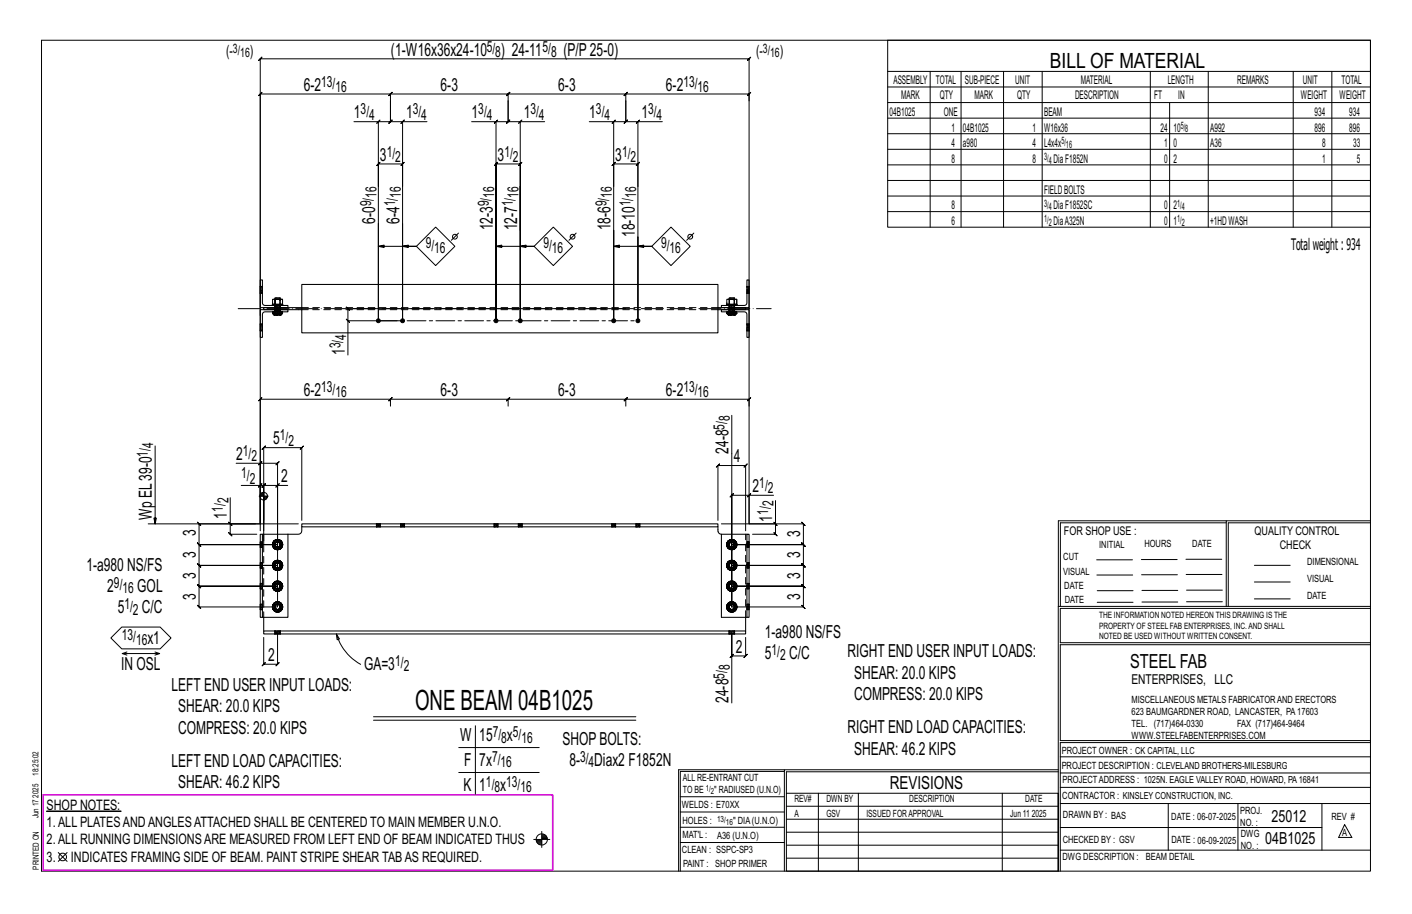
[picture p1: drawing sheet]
<svg xmlns="http://www.w3.org/2000/svg" width="432mm" height="279mm" viewBox="0 0 432 279" stroke-linecap="round" stroke-linejoin="round" font-family="sans-serif">
<defs><g id="words">
<text font-size="8.6" x="126.9" y="217.1">ONE BEAM 04B1025</text>
<text font-size="6.4" x="321.1" y="20.7">BILL OF MATERIAL</text>
<text font-size="5.9" x="345.6" y="204.1">STEEL FAB</text>
<g font-size="5.5">
<text x="119.5" y="17">(1-W16x36x24-10</text>
<text x="153.2" y="17">) 24-11</text>
<text x="172.3" y="17">(P/P25-0)</text>
<text x="92.9" y="27.7">6-2</text>
<text x="134.7" y="27.7">6-3</text>
<text x="170.7" y="27.7">6-3</text>
<text x="203.6" y="27.7">6-2</text>
<text x="108.2" y="36.2">1</text>
<text x="124.2" y="36.2">1</text>
<text x="144.2" y="36.2">1</text>
<text x="160.2" y="36.2">1</text>
<text x="180.2" y="36.2">1</text>
<text x="196.1" y="36.2">1</text>
<text x="116.2" y="49.1">3</text>
<text x="152.2" y="49.1">3</text>
<text x="188.2" y="49.1">3</text>
<text x="114.7" y="68.4" transform="rotate(-90 114.7 68.4)">6-0</text>
<text x="122.1" y="68.4" transform="rotate(-90 122.1 68.4)">6-4</text>
<text x="150.7" y="70.4" transform="rotate(-90 150.7 70.4)">12-3</text>
<text x="158.1" y="70.4" transform="rotate(-90 158.1 70.4)">12-7</text>
<text x="186.7" y="70.4" transform="rotate(-90 186.7 70.4)">18-6</text>
<text x="194.1" y="72.5" transform="rotate(-90 194.1 72.5)">18-10</text>
<text x="105.4" y="108.5" transform="rotate(-90 105.4 108.5)">1</text>
<text x="92.9" y="121">6-2</text>
<text x="134.7" y="121">6-3</text>
<text x="170.7" y="121">6-3</text>
<text x="203.6" y="121">6-2</text>
<text x="83.5" y="135.9">5</text>
<text x="72.2" y="140.6">2</text>
<text x="222.8" y="138.7" transform="rotate(-90 222.8 138.7)">24-8</text>
<text x="224.4" y="141.3">4</text>
<text x="85.9" y="147.4">2</text>
<text x="230.2" y="150.4">2</text>
<text x="46.4" y="159.1" transform="rotate(-90 46.4 159.1)">Wp EL39-0</text>
<text x="69.4" y="158.6" transform="rotate(-90 69.4 158.6)">1</text>
<text x="236.2" y="159.4" transform="rotate(-90 236.2 159.4)">1</text>
<text x="59.9" y="164" transform="rotate(-90 59.9 164)">3</text>
<text x="244.7" y="164.2" transform="rotate(-90 244.7 164.2)">3</text>
<text x="59.9" y="170.7" transform="rotate(-90 59.9 170.7)">3</text>
<text x="244.7" y="170.7" transform="rotate(-90 244.7 170.7)">3</text>
<text x="26.4" y="174.4">1-a980 NS/FS</text>
<text x="59.9" y="177" transform="rotate(-90 59.9 177)">3</text>
<text x="244.7" y="177" transform="rotate(-90 244.7 177)">3</text>
<text x="32.8" y="180.9">2</text>
<text x="42" y="180.9">GOL</text>
<text x="59.9" y="183.4" transform="rotate(-90 59.9 183.4)">3</text>
<text x="244.7" y="183.4" transform="rotate(-90 244.7 183.4)">3</text>
<text x="36" y="187.4">5</text>
<text x="43.4" y="187.4">C/C</text>
<text x="45.1" y="196.8">x1</text>
<text x="233.9" y="194.9">1-a980 NS/FS</text>
<text x="82" y="202.1">2</text>
<text x="225" y="199.5">2</text>
<text x="233.9" y="201.4">5</text>
<text x="241.3" y="201.4">C/C</text>
<text x="259.2" y="200.9">RIGHT END USER INPUT LOADS:</text>
<text x="37.1" y="204.8">IN OSL</text>
<text x="111.3" y="204.7">GA=3</text>
<text x="261.2" y="207.5">SHEAR: 20.0 KIPS</text>
<text x="52.4" y="211.3">LEFT END USER INPUT LOADS:</text>
<text x="222.8" y="214.9" transform="rotate(-90 222.8 214.9)">24-8</text>
<text x="261.2" y="214">COMPRESS: 20.0 KIPS</text>
<text x="54.5" y="217.8">SHEAR: 20.0 KIPS</text>
<text x="54.5" y="224.3">COMPRESS: 20.0 KIPS</text>
<text x="140.7" y="226.6">W</text>
<text x="146.6" y="226.6">15</text>
<text x="155" y="226.6">x</text>
<text x="172.1" y="227.6">SHOPBOLTS:</text>
<text x="259.2" y="224.1">RIGHT END LOAD CAPACITIES:</text>
<text x="261.2" y="230.6">SHEAR: 46.2 KIPS</text>
<text x="52.4" y="234.5">LEFT END LOAD CAPACITIES:</text>
<text x="141.9" y="234.2">F</text>
<text x="146.6" y="234.2">7x</text>
<text x="174.1" y="234.1">8-</text>
<text x="181.7" y="234.1">Diax2 F1852N</text>
<text x="54.5" y="241">SHEAR: 46.2 KIPS</text>
<text x="141.7" y="241.8">K</text>
<text x="146.6" y="241.8">1</text>
<text x="153" y="241.8">x</text>
<text x="272.2" y="241.1">REVISIONS</text>
</g>
<g font-size="5.1">
<text x="388.9" y="251.3">25012</text>
<text x="386.9" y="258.1">04B1025</text>
</g>
<text font-size="4.9" x="394.8" y="76.4">Totalweight : 934</text>
<g font-size="4.7">
<text x="69.2" y="17.1">(-</text>
<text x="76.4" y="17.1">)</text>
<text x="148.8" y="15.7">5/</text>
<text x="151.5" y="17.4">8</text>
<text x="165.9" y="15.7">5/</text>
<text x="168.5" y="17.4">8</text>
<text x="231.2" y="17.1">(-</text>
<text x="238.5" y="17.1">)</text>
<text x="98.2" y="26.5">13/</text>
<text x="102.6" y="28.2">16</text>
<text x="209" y="26.5">13/</text>
<text x="213.3" y="28.2">16</text>
<text x="110.3" y="35">3/</text>
<text x="126.2" y="35">3/</text>
<text x="146.3" y="35">3/</text>
<text x="162.2" y="35">3/</text>
<text x="182.3" y="35">3/</text>
<text x="198.2" y="35">3/</text>
<text x="112.9" y="36.6">4</text>
<text x="128.8" y="36.6">4</text>
<text x="148.9" y="36.6">4</text>
<text x="164.8" y="36.6">4</text>
<text x="184.9" y="36.6">4</text>
<text x="200.8" y="36.6">4</text>
<text x="118.3" y="47.9">1/</text>
<text x="154.2" y="47.9">1/</text>
<text x="190.2" y="47.9">1/</text>
<text x="120.9" y="49.5">2</text>
<text x="156.9" y="49.5">2</text>
<text x="192.8" y="49.5">2</text>
<text x="113.5" y="63" transform="rotate(-90 113.5 63)">9/</text>
<text x="115.1" y="60.4" transform="rotate(-90 115.1 60.4)">16</text>
<text x="120.9" y="63" transform="rotate(-90 120.9 63)">1/</text>
<text x="122.5" y="60.4" transform="rotate(-90 122.5 60.4)">16</text>
<text x="149.5" y="63" transform="rotate(-90 149.5 63)">9/</text>
<text x="151.1" y="60.4" transform="rotate(-90 151.1 60.4)">16</text>
<text x="156.9" y="63" transform="rotate(-90 156.9 63)">1/</text>
<text x="158.5" y="60.4" transform="rotate(-90 158.5 60.4)">16</text>
<text x="185.4" y="63" transform="rotate(-90 185.4 63)">9/</text>
<text x="187.1" y="60.4" transform="rotate(-90 187.1 60.4)">16</text>
<text x="192.8" y="63" transform="rotate(-90 192.8 63)">1/</text>
<text x="194.5" y="60.4" transform="rotate(-90 194.5 60.4)">16</text>
<text x="130.2" y="75.8">9/</text>
<text x="132.8" y="77.5">16</text>
<text x="166.2" y="75.8">9/</text>
<text x="168.8" y="77.5">16</text>
<text x="202.1" y="75.8">9/</text>
<text x="204.8" y="77.5">16</text>
<text x="104.2" y="106.5" transform="rotate(-90 104.2 106.5)">3/</text>
<text x="105.8" y="103.9" transform="rotate(-90 105.8 103.9)">4</text>
<text x="98.2" y="119.8">13/</text>
<text x="209" y="119.8">13/</text>
<text x="102.6" y="121.5">16</text>
<text x="213.3" y="121.5">16</text>
<text x="221.5" y="131.3" transform="rotate(-90 221.5 131.3)">5/</text>
<text x="223.2" y="128.7" transform="rotate(-90 223.2 128.7)">8</text>
<text x="46.9" y="137" transform="rotate(-90 46.9 137)">4</text>
<text x="85.6" y="134.6">1/</text>
<text x="88.2" y="136.3">2</text>
<text x="45.2" y="139.6" transform="rotate(-90 45.2 139.6)">1/</text>
<text x="74.3" y="139.4">1/</text>
<text x="76.9" y="141">2</text>
<text x="73.8" y="146.2">1/</text>
<text x="76.4" y="147.8">2</text>
<text x="232.2" y="149.2">1/</text>
<text x="69.8" y="153.9" transform="rotate(-90 69.8 153.9)">2</text>
<text x="234.8" y="150.8">2</text>
<text x="236.6" y="154.8" transform="rotate(-90 236.6 154.8)">2</text>
<text x="68.2" y="156.5" transform="rotate(-90 68.2 156.5)">1/</text>
<text x="234.9" y="157.4" transform="rotate(-90 234.9 157.4)">1/</text>
<text x="34.9" y="179.7">9/</text>
<text x="37.5" y="181.3">16</text>
<text x="38" y="186.2">1/</text>
<text x="40.7" y="187.9">2</text>
<text x="37.2" y="195.6">13/</text>
<text x="41.6" y="197.2">16</text>
<text x="120.9" y="203.4">1/</text>
<text x="235.9" y="200.2">1/</text>
<text x="238.6" y="201.8">2</text>
<text x="123.5" y="205.1">2</text>
<text x="221.5" y="207.5" transform="rotate(-90 221.5 207.5)">5/</text>
<text x="223.2" y="204.9" transform="rotate(-90 223.2 204.9)">8</text>
<text x="150.7" y="225.3">7/</text>
<text x="153.3" y="227">8</text>
<text x="156.9" y="225.3">5/</text>
<text x="159.5" y="227">16</text>
<text x="150.5" y="233">7/</text>
<text x="177.4" y="232.9">3/</text>
<text x="153.1" y="234.6">16</text>
<text x="180" y="234.5">4</text>
<text x="148.6" y="240.6">1/</text>
<text x="151.2" y="242.2">8</text>
<text x="154.8" y="240.6">13/</text>
<text x="159.2" y="242.2">16</text>
</g>
<g font-size="4.4">
<text x="14.3" y="247.7">SHOP NOTES:</text>
<text x="14.3" y="252.9">1.ALL PLATESANDANGLESATTACHED SHALL BE CENTERED TO MAIN MEMBER U.N.O.</text>
<text x="14.3" y="263.4">3.</text>
<text x="14.3" y="258.1">2.ALL RUNNING DIMENSIONSARE MEASURED FROM LEFT END OF BEAM INDICATED THUS</text>
<text x="21.7" y="263.4">INDICATES FRAMING SIDE OF BEAM. PAINT STRIPE SHEAR TABAS REQUIRED.</text>
</g>
<text font-size="4.2" x="346" y="209.1">ENTERPRISES, LLC</text>
<g font-size="4">
<text x="71.2" y="16.1">3/</text>
<text x="73.5" y="17.5">16</text>
<text x="233.3" y="16.1">3/</text>
<text x="235.5" y="17.5">16</text>
</g>
<g font-size="3.7">
<text x="273.2" y="25.6">ASSEMBLY</text>
<text x="286.2" y="25.6">TOTAL</text>
<text x="295.1" y="25.6">SUB-PIECE</text>
<text x="310.4" y="25.6">UNIT</text>
<text x="330.5" y="25.6">MATERIAL</text>
<text x="357.1" y="25.6">LENGTH</text>
<text x="378.3" y="25.6">REMARKS</text>
<text x="398.4" y="25.6">UNIT</text>
<text x="410.2" y="25.6">TOTAL</text>
<text x="272.1" y="35.5">04B1025</text>
<text x="275.6" y="30.4">MARK</text>
<text x="287.4" y="30.4">QTY</text>
<text x="288.6" y="35.5">ONE</text>
<text x="298" y="30.4">MARK</text>
<text x="311" y="30.4">QTY</text>
<text x="319.3" y="35.5">BEAM</text>
<text x="328.7" y="30.4">DESCRIPTION</text>
<text x="353" y="30.4">FT</text>
<text x="360.3" y="30.4">IN</text>
<text x="397.8" y="30.4">WEIGHT</text>
<text x="402" y="35.5">934</text>
<text x="409.6" y="30.4">WEIGHT</text>
<text x="412.6" y="35.5">934</text>
<text x="290.9" y="40.2">1</text>
<text x="294.5" y="40.2">04B1025</text>
<text x="315.8" y="40.2">1</text>
<text x="319.3" y="40.2">W16x36</text>
<text x="354.9" y="40.2">24</text>
<text x="358.9" y="40.2">10</text>
<text x="370.1" y="40.2">A992</text>
<text x="402" y="40.2">896</text>
<text x="412.6" y="40.2">896</text>
<text x="290.9" y="45">4</text>
<text x="294.5" y="45">a980</text>
<text x="315.8" y="45">4</text>
<text x="319.3" y="45">L4x4x</text>
<text x="356" y="45">1</text>
<text x="358.9" y="45">0</text>
<text x="370.1" y="45">A36</text>
<text x="404.3" y="45">8</text>
<text x="413.8" y="45">33</text>
<text x="290.9" y="49.7">8</text>
<text x="315.8" y="49.7">8</text>
<text x="322.2" y="49.7">DiaF1852N</text>
<text x="356" y="49.7">0</text>
<text x="358.9" y="49.7">2</text>
<text x="404.3" y="49.7">1</text>
<text x="415" y="49.7">5</text>
<text x="319.3" y="59.3">FIELDBOLTS</text>
<text x="290.9" y="64">8</text>
<text x="322.2" y="64">DiaF1852SC</text>
<text x="356" y="64">0</text>
<text x="358.9" y="64">2</text>
<text x="290.9" y="68.8">6</text>
<text x="322.2" y="68.8">DiaA325N</text>
<text x="356" y="68.8">0</text>
<text x="358.9" y="68.8">1</text>
<text x="370.1" y="68.8">+1HDWASH</text>
<text x="325.3" y="163.4">FOR SHOP USE :</text>
<text x="383.7" y="163.4">QUALITY CONTROL</text>
<text x="391.4" y="167.8">CHECK</text>
</g>
<g font-size="3.1">
<text x="361.1" y="39.4">5/</text>
<text x="362.5" y="40.5">8</text>
<text x="324.6" y="44.1">5/</text>
<text x="326" y="45.3">16</text>
<text x="319.3" y="48.9">3/</text>
<text x="320.7" y="50">4</text>
<text x="319.3" y="63.2">3/</text>
<text x="320.7" y="64.3">4</text>
<text x="360" y="63.2">1/</text>
<text x="361.4" y="64.3">4</text>
<text x="319.3" y="68">1/</text>
<text x="320.7" y="69.1">2</text>
<text x="360" y="68">1/</text>
<text x="361.4" y="69.1">2</text>
<text x="336.2" y="167.4">INITIAL</text>
<text x="350" y="167.1">HOURS</text>
<text x="364.6" y="167.2">DATE</text>
<text x="325.2" y="171.3">CUT</text>
<text x="399.8" y="172.8">DIMENSIONAL</text>
<text x="325.1" y="175.8">VISUAL</text>
<text x="399.8" y="177.9">VISUAL</text>
<text x="325.5" y="180">DATE</text>
<text x="325.7" y="184.4">DATE</text>
<text x="399.8" y="183.1">DATE</text>
<text x="346" y="215">MISCELLANEOUS METALS FABRICATORAND ERECTORS</text>
<text x="346" y="218.6">623 BAUMGARDNER ROAD, LANCASTER, PA17603</text>
<text x="346" y="225.8">WWW.STEELFABENTERPRISES.COM</text>
<text x="346" y="222.2">TEL. (717)464-0330</text>
<text x="378.3" y="222.2">FAX (717)464-9464</text>
<text x="324.7" y="230.5">PROJECT OWNER : CK CAPITAL, LLC</text>
<text x="208.8" y="238.8">ALL RE-ENTRANT CUT</text>
<text x="324.7" y="235.1">PROJECT DESCRIPTION : CLEVELAND BROTHERS-MILESBURG</text>
<text x="324.9" y="239.5">PROJECTADDRESS : 1025N. EAGLE VALLEY ROAD, HOWARD, PA16841</text>
<text x="208.8" y="242.5">TO BE</text>
<text x="218.4" y="242.5">&quot; RADIUSED (U.N.O)</text>
<text x="242.9" y="245.3">REV#</text>
<text x="252.7" y="245.3">DWN BY</text>
<text x="278.1" y="245.3">DESCRIPTION</text>
<text x="313.5" y="245.3">DATE</text>
<text x="324.9" y="244.2">CONTRACTOR : KINSLEY CONSTRUCTION, INC.</text>
<text x="208.5" y="247">WELDS : E70XX</text>
<text x="208.7" y="251.7">HOLES :</text>
<text x="224.2" y="251.8">&quot; DIA(U.N.O)</text>
<text x="242.9" y="249.9">A</text>
<text x="252.7" y="249.9">GSV</text>
<text x="264.9" y="249.9">ISSUED FORAPPROVAL</text>
<text x="309" y="249.9">Jun 11</text>
<text x="315.5" y="249.9">2025</text>
<text x="325.1" y="250">DRAWN BY : BAS</text>
<text x="358.2" y="250.5">DATE : 06-07-2025</text>
<text x="379.3" y="248.9">PROJ.</text>
<text x="407.2" y="250.5">REV #</text>
<text x="208.7" y="256.3">MAT'L :</text>
<text x="219.3" y="256.4">A36 (U.N.O)</text>
<text x="325" y="257.6">CHECKED BY : GSV</text>
<text x="358.3" y="257.7">DATE : 06-09-2025</text>
<text x="379.3" y="252.5">NO. :</text>
<text x="379.5" y="255.9">DWG</text>
<text x="410.5" y="255.5">A</text>
<text x="208.6" y="260.7">CLEAN : SSPC-SP3</text>
<text x="324.9" y="262.9">DWG DESCRIPTION :</text>
<text x="350.4" y="263">BEAM DETAIL</text>
<text x="379.5" y="259.5">NO. :</text>
<text x="208.9" y="265">PAINT : SHOP PRIMER</text>
</g>
<g font-size="2.7">
<text x="336.1" y="189">THE INFORMATION NOTED HEREON THIS DRAWING IS THE</text>
<text x="336.1" y="195.4">NOTED BE USED WITHOUT WRITTEN CONSENT.</text>
<text x="336.1" y="192.2">PROPERTY OF STEEL FAB ENTERPRISES, INC.AND SHALL</text>
</g>
<g font-size="2.6">
<text x="215.9" y="241.8">1/</text>
<text x="217.4" y="242.7">2</text>
<text x="219.3" y="251.1">13/</text>
<text x="222" y="252.1">16</text>
</g>
<g font-size="2.5">
<text x="11.7" y="237.1" transform="rotate(-90 11.7 237.1)">18:25:02</text>
<text x="11.8" y="243.8" transform="rotate(-90 11.8 243.8)">2025</text>
<text x="11.8" y="250.1" transform="rotate(-90 11.8 250.1)">Jun 17</text>
<text x="11.9" y="265.8" transform="rotate(-90 11.9 265.8)">PRINTED ON</text>
</g>
</g></defs>
<g fill="#000" stroke="#000" stroke-width=".31">
<path d="M14.3 247.9h22.7v.2h-22.7z"/>
<circle cx="115.7" cy="98.1" r=".6"/>
<circle cx="123.1" cy="98.1" r=".6"/>
<circle cx="151.7" cy="98.1" r=".6"/>
<circle cx="159.1" cy="98.1" r=".6"/>
<circle cx="187.7" cy="98.1" r=".6"/>
<circle cx="195.1" cy="98.1" r=".6"/>
</g>
<g fill="none" stroke="#000" stroke-width=".31">
<path d="M12.7 12.3h406.4v254h-406.4zM271.5 12.3h147.6v57.2h-147.6zM108.2 37.2h7.5v19.7v-6.8l-.5 .5 1-1-.5 .5h7.4l-.5 .5 1-1-.5 .5v6.8v-19.7h7.5M115.7 37.2l-.5 .5 1-1zM119.4 30.9v6.3l.5-.5-1 1 .5-.5h-3.7M119.4 30.9v6.3l-.5 .5 1-1-.5 .5h3.7M119.4 30.9v-2.2l.5-.5-1 1 .5-.5h-39.8l.5-.5-1 1 .5-.5v67.8M119.4 28.7h36l-.5 .5 1-1-.5 .5v2.2M119.9 28.2l-1 1zM123.1 37.2l.5-.5-1 1zM144.2 37.2h7.5v60.9v-48l-.5 .5 1-1-.5 .5h7.4l-.5 .5 1-1-.5 .5v48v-60.9h7.5M152.2 36.7l-1 1z"/>
<path d="M155.4 30.9v6.3l.5-.5-1 1 .5-.5h-3.7M155.4 30.9v6.3l-.5 .5 1-1-.5 .5h3.7M155.4 28.7h36l-.5 .5 1-1-.5 .5v2.2M155.9 28.2l-1 1zM159.1 37.2l.5-.5-1 1zM180.2 37.2h7.5v19.7M187.7 37.2l-.5 .5 1-1zM191.4 30.9v6.3l.5-.5-1 1 .5-.5h-3.7M191.4 30.9v6.3l-.5 .5 1-1-.5 .5h3.7M191.4 28.7h37.7l-.5 .5 1-1-.5 .5v2.2M191.9 28.2l-1 1zM195.6 36.7l-1 1z"/>
<path d="M202.5 37.2h-7.4v19.7M271.5 21.8h147.6M271.5 26.6h147.6M271.5 31.4h147.6M271.5 36.1h147.6M284.5 21.8v47.7M293.9 21.8v47.7M306.9 21.8v47.7M318.7 21.8v47.7M351.8 21.8v47.7M357.7 31.4v38.1M369.5 21.8v47.7"/>
<path d="M395.5 21.8v47.7M407.3 21.8v47.7M115.7 56.9v41.2M123.1 56.9v41.2h-16.7v10.4M187.7 56.9v-6.8l-.5 .5 1-1-.5 .5h7.4l-.5 .5 1-1-.5 .5v6.8M187.7 56.9v41.2M195.1 56.9v41.2M271.5 40.9h147.6M271.5 45.6h147.6M271.5 50.4h147.6M271.5 55.2h147.6M271.5 59.9h147.6"/>
<path d="M115.7 68.4v29.7zM115.7 75.3l1.8 .4v-.8l-1.8 .4h11.6h-4.2l1.8-.4v.8l-1.8-.4M123.1 68.4v29.7zM127.3 75.3l5.9-5.9 5.9 5.9-5.9 5.9zM140.2 71.3l-2.2 2.2M151.7 70.4v-13.5v41.2M151.7 75.3l1.7 .4v-.8l-1.7 .4h11.6h-4.2l1.7-.4v.8l-1.7-.4M159.1 70.4v-13.5v41.2M163.3 75.3l5.9-5.9 5.9 5.9-5.9 5.9zM176.2 71.3l-2.2 2.2M187.7 75.3l1.7 .4v-.8l-1.7 .4h11.6h-4.2l1.7-.4v.8l-1.7-.4M199.3 75.3l5.9-5.9 5.9 5.9-5.9 5.9z"/>
<path d="M212.2 71.3l-2.2 2.2M271.5 64.7h147.6M83.3 93h3.2v.4h-3.2zM83.4 95.3l.1 .5zM83.4 93v-1.5h.7v1.5M83.5 95.3h.3v.5l.4 .5h-.3M83.8 95.3h.5v.5h-.8l.4 .5-.5-.5M84.2 96.3h.3l-.2-.5h1.7l-.4 .5M84.3 95.3h.6M84.9 96.3h.4l.2-1h.5v.5h.3l-.5 .5M85.5 95.3h-.6v1h-.4M85.6 91.5h.8v1.5"/>
<path d="M85.7 91.5v-.4h-1.6v.4h1.5v1.5M86 95.3h.3l.1 .5M86.3 95.3l.1 .5M86.4 95.8l-.5 .5h-.6M105.9 97.6l1 1zM191.4 94.4h-85l-.5-.5 1 1-.5-.5v3.7M222.2 93h3.2v.4h-3.2zM222.3 95.3l.1 .5zM222.3 93v-1.5h.7v1.5M222.4 95.3h.3v.5l.4 .5h-.3M222.7 95.3h.5v.5h-.8l.4 .5-.5-.5M223.1 96.3h.3l-.2-.5h1.7l-.4 .5"/>
<path d="M223.2 95.3h.6M223.8 96.3h.4l.2-1h.5v.5h.3l-.5 .5M224.4 95.3h-.6v1h-.4M224.5 91.5h.8v1.5M224.6 91.5v-.4h-1.6v.4h1.5v1.5M224.9 95.3h.3l.1 .5M225.2 95.3l.1 .5M225.3 95.8l-.5 .5h-.6M47.4 136.3v23.8l-.3-1.7h.7l-.4 1.7M118.9 122.5l1-1zM119.4 124.2v-2.2l.5-.5-1 1 .5-.5h-39.8l.5-.5-1 1 .5-.5v40.3M119.4 122h36l-.5 .5 1-1-.5 .5v2.2"/>
<path d="M155.4 122l.5-.5-1 1zM155.4 122h36l-.5 .5 1-1-.5 .5v2.2M190.9 122.5l1-1zM191.4 122h37.7l-.5 .5 1-1-.5 .5v2.2M223.8 127v58.5v-34.1l-.5 .5 1-1-.5 .5h5.3M69.9 159.6l1 1zM70.4 152.1v8h20.8M72.2 141.6h7.4v18.5v-11.7h-5.8M79.1 142.1l1-1zM79.1 148.9l1-1zM79.2 151.7h2.8M79.6 141.6h5.3l-.5 .5 1-1-.5 .5v43.9h-24l.5 .5-1-1 .5 .5v-6.3l.5 .5-1-1 .5 .5h24h-24l.5 .5-1-1 .5 .5v-6.4l.5 .5-1-1 .5 .5h24h-24l.5 .5-1-1 .5 .5v-6.3l.5 .5-1-1 1 1-1-1 .5 .5v-6.4l.5 .5-1-1 .5 .5h17.2"/>
<path d="M79.6 148.4h8.4M79.6 151.2v.5M79.8 150.9v.8M80 150.7v1M80.2 150.6v1.1M80.4 150.5v1.2M80.6 150.3v8.8M80.9 151.7v1.1M81.1 151.7v1.1M81.3 151.7v.9M81.5 151.7v.8M81.7 151.7v.5"/>
<path d="M84.4 148.9l1-1zM84.9 148.4v18.1h-24h24M92.3 159.1v-22.3l.5-.5-1 1 .5-.5h-11.7l.5-.5-1 1 .5-.5v25.5M219.6 159.1v-16.8l-.5 .5 1-1-.5 .5h8.4l-.5 .5 1-1-.5 .5v20M229.1 151.4l.5-.5-1 1zM236.6 151.4h-7.5v8.7h16.6l-.5-.5 1 1-.5-.5v6.4l-.5-.5 1 1-.5-.5h-21.9h21.9l-.5-.5 1 1-.5-.5v6.3l-.5-.5 1 1-.5-.5h-21.9h21.9l-.5-.5 1 1-.5-.5v6.4l-.5-.5 1 1-.5-.5h-21.9h21.9l-.5-.5 1 1-.5-.5v6.3l-.5-.5 1 1-.5-.5h-21.9M236.7 159.6l1 1zM237.2 153v7.1h-16.6M375 159.8h-50.7v25.6M375 159.2h-51.3l-.1 107.1M419.1 159.2h-44.1v26.2M419.1 159.8h-43.5v25.6"/>
<path d="M45.3 160.1h34.3v-142.1l-.5 .5 1-1-.5 .5h149.5l-.5 .5 1-1-.5 .5v142.1M70.4 160.1v3.2l-.5-.5 1 1-.5-.5h8.1M80.6 160.1v-11.7l-.5 .5 1-1-1 1 1-1-.5 .5v18.1M83.4 179.2h.5M83.4 172.8h.5M83.4 166.5h.5M83.5 178.6l.4 .2v.4M83.5 172.3l.4 .1v.4M83.5 165.9l.4 .2v.4M83.8 173.9l.5 .3M83.8 167.6l.5 .3M83.9 179.2v.4l-.4 .2"/>
<path d="M83.9 172.8v.4l-.4 .2M83.9 166.5v.4l-.4 .2M83.9 178.8l.3-.3-.4-.4a1.52 1.52 0 0 0 0 2.2l.4-.4-.3-.3M83.9 172.4l.3-.3-.4-.3a1.52 1.52 0 0 0 0 2.1l.4-.3-.3-.4M83.9 166.1l.3-.3-.4-.4a1.52 1.52 0 0 0 0 2.2l.4-.4-.3-.3M84.2 179.9l.3 .2-.2 .5 .6 .1M84.2 173.6l.3 .2-.2 .4 .6 .2M84.2 167.2l.3 .2-.2 .5 .6 .1M84.3 177.8l-.5 .3M84.3 171.4l-.5 .4M84.3 165.1l-.5 .3M84.5 173.8l.4 .1v.5l.6-.2"/>
<path d="M84.5 167.4l.4 .1v.5l.6-.1M84.9 177.7l-.6 .1 .2 .4-.3 .3M84.9 178.2h.4l.2-.4 .5 .3-.4 .4M84.9 171.3l-.6 .1 .2 .5-.3 .2M84.9 171.8l.4 .1 .2-.5 .5 .4-.4 .3M84.9 165l-.6 .1 .2 .4-.3 .3M84.9 165.5h.4l.2-.4 .5 .3-.4 .4M85.3 178.2l.3 .3 .3 .7h.5l-.1 .6M85.3 171.9l.3 .2 .3 .7h.5l-.1 .6M85.3 165.5l.3 .3 .3 .7h.5l-.1 .6M85.5 177.8l-.6-.1v.5h-.4M85.5 171.4l-.6-.1v.5l-.4 .1"/>
<path d="M85.5 165.1l-.6-.1v.5h-.4M85.6 179.9l.4 .4-.5 .3-.2-.5-.4 .1M85.6 173.6l.4 .3-.5 .3-.2-.4-.4 .1M85.6 167.2l.4 .4-.5 .3-.2-.5-.4 .1M85.8 179.6l.5 .2-.3 .5M85.8 173.2l.5 .2-.3 .5M85.8 166.9l.5 .2-.3 .5M85.9 179.2l-.3 .7-.3 .2M85.9 172.8l-.3 .8-.3 .2M85.9 166.5l-.3 .7-.3 .2M86 178.1l.3 .5-.5 .2M86 171.8l.3 .5-.5 .1"/>
<path d="M86 165.4l.3 .5-.5 .2M86.3 178.6l.1 .6M86.3 172.3l.1 .5M86.3 165.9l.1 .6M222.3 179.2h.5M222.3 172.8h.5M222.3 166.5h.5M222.4 165.9l.4 .2v.4M222.4 172.3l.4 .1v.4M222.4 178.6l.4 .2v.4M222.7 167.6l.5 .3M222.7 173.9l.5 .3"/>
<path d="M222.8 166.5v.4l-.4 .2M222.8 172.8v.4l-.4 .2M222.8 179.2v.4l-.4 .2M222.8 166.1l.3-.3-.4-.4a1.52 1.52 0 0 0 0 2.2l.4-.4-.3-.3M222.8 172.4l.3-.3-.4-.3a1.52 1.52 0 0 0 0 2.1l.4-.3-.3-.4M222.8 178.8l.3-.3-.4-.4a1.52 1.52 0 0 0 0 2.2l.4-.4-.3-.3M223.1 167.2l.3 .2-.2 .5 .6 .1M223.1 173.6l.3 .2-.2 .4 .6 .2M223.1 179.9l.3 .2-.2 .5 .6 .1M223.2 165.1l-.5 .3M223.2 171.4l-.5 .4M223.2 177.8l-.5 .3"/>
<path d="M223.4 167.4l.4 .1v.5l.6-.1M223.4 173.8l.4 .1v.5l.6-.2M223.8 165l-.6 .1 .2 .4-.3 .3M223.8 165.5h.4l.2-.4 .5 .3-.4 .4M223.8 171.3l-.6 .1 .2 .5-.3 .2M223.8 171.8l.4 .1 .2-.5 .5 .4-.4 .3M223.8 177.7l-.6 .1 .2 .4-.3 .3M223.8 178.2h.4l.2-.4 .5 .3-.4 .4M224.2 165.5l.3 .3 .3 .7h.5l-.1 .6M224.2 171.9l.3 .2 .3 .7h.5l-.1 .6M224.2 178.2l.3 .3 .3 .7h.5l-.1 .6M224.4 165.1l-.6-.1v.5h-.4"/>
<path d="M224.4 171.4l-.6-.1v.5l-.4 .1M224.4 177.8l-.6-.1v.5h-.4M224.5 167.2l.4 .4-.5 .3-.2-.5-.4 .1M224.5 173.6l.4 .3-.5 .3-.2-.4-.4 .1M224.5 179.9l.4 .4-.5 .3-.2-.5-.4 .1M224.7 166.9l.5 .2-.3 .5M224.7 173.2l.5 .2-.3 .5M224.7 179.6l.5 .2-.3 .5M224.8 166.5l-.3 .7-.3 .2M224.8 172.8l-.3 .8-.3 .2M224.8 179.2l-.3 .7-.3 .2M224.9 165.4l.3 .5-.5 .2"/>
<path d="M224.9 171.8l.3 .5-.5 .1M224.9 178.1l.3 .5-.5 .2M225.2 165.9l.1 .6M225.2 172.3l.1 .5M225.2 178.6l.1 .6M237.2 160.1v3.2l-.5-.5 1 1-.5-.5h-7.1M335.4 171.1h10.9M335.4 175.8h11M349 171h11M349.1 175.7h11M362.7 171h10.9M362.7 175.6h11"/>
<path d="M383.6 172.8h11M383.6 177.9h11M33.9 195l3.3-3.3h11.8l3.3 3.3-3.3 3.4h-11.8zM37.4 199.8h11.4l-1.4 .5M38.8 199.3l-1.4 .5 1.4 .5M47.4 199.3l1.4 .5M83.4 185.5h.5M83.5 185l.4 .1v.4M83.8 186.6l.5 .3M83.8 180.3l.5 .3M83.9 185.5v.4l-.4 .2M83.9 185.1l.3-.3-.4-.3a1.52 1.52 0 0 0 0 2.1l.4-.3-.3-.4"/>
<path d="M84.2 186.3l.3 .2-.2 .4 .6 .2M84.3 184.1l-.5 .4M84.5 186.5l.4 .1v.5l.6-.2M84.5 180.1l.4 .1v.5l.6-.1M84.9 184l-.6 .1 .2 .5-.3 .2M84.9 184.5l.4 .1 .2-.5 .5 .4-.4 .3M84.9 193.8v9.3l.5-.5-1 1 .5-.5h-4.3l.5-.5-1 1 .5-.5v-8.2M85.3 184.6l.3 .2 .3 .7h.5l-.1 .6M85.5 184.1l-.6-.1v.5l-.4 .1M85.6 186.3l.4 .3-.5 .3-.2-.4-.4 .1M85.8 185.9l.5 .2-.3 .5M85.9 185.5l-.3 .8-.3 .2"/>
<path d="M86 184.5l.3 .5-.5 .1M86.3 185l.1 .5M102.9 193.8l.9 1.5-.7 .3zM102.9 193.8a15.5 15.5 0 0 0 7.4 9.3M222.3 185.5h.5M222.4 185l.4 .1v.4M222.7 180.3l.5 .3M222.7 186.6l.5 .3M222.8 185.5v.4l-.4 .2M222.8 185.1l.3-.3-.4-.3a1.52 1.52 0 0 0 0 2.1l.4-.3-.3-.4M223.1 186.3l.3 .2-.2 .4 .6 .2M223.2 184.1l-.5 .4"/>
<path d="M223.4 180.1l.4 .1v.5l.6-.1M223.4 186.5l.4 .1v.5l.6-.2M223.8 184l-.6 .1 .2 .5-.3 .2M223.8 184.5l.4 .1 .2-.5 .5 .4-.4 .3M224.2 184.6l.3 .2 .3 .7h.5l-.1 .6M224.4 184.1l-.6-.1v.5l-.4 .1M224.5 186.3l.4 .3-.5 .3-.2-.4-.4 .1M224.7 185.9l.5 .2-.3 .5M224.8 185.5l-.3 .8-.3 .2M224.9 184.5l.3 .5-.5 .1M225.2 185l.1 .5M228 194.9v5.6l.5-.5-1 1 .5-.5h-4.2l.5-.5-1 1 .5-.5v-6.7v21.1"/>
<path d="M323.7 185.4h95.4M335.5 184.1h11M335.5 180.6h11M349.2 184h11M349.2 180.5h11M362.9 180.4h10.9M362.9 184h10.9M383.6 183.1h11M419.1 186h-94.9v10.5h94.9M419.1 197.1h-94.9v29.3h94.9v.6h-94.9v39.3M114.2 219.1h80.2M114.2 220.2h80.2"/>
<path d="M140.3 228.5h24.6M140.3 236.1h24.6M145.4 221.9v20.9M239.9 235.8h-31.9v30.5M239.9 235.3h-32.4v31M323.6 235.3h-83.7v31M323.6 235.9h-83.1v6.6M324.2 236.3h94.9M324.2 231.4h94.9M163.2 256.6h4.9M164 256.9h1.7M164.1 257.2h1.6"/>
<path d="M164.2 257.5h1.5M164.4 257.8h1.3M164.7 258h1M165.7 254.2v4.9M165.7 256.3h1.7M165.7 255.5h1.2M165.7 255.2h.9M165.7 256h1.6M165.7 255.8h1.5M208 252.9h31.9M208 257.5h31.9M208 243.6h31.9"/>
<path d="M208 248.2h31.9M240.5 242.5h83.1v23.8h-83.1zM240.5 258.4h83.1M240.5 254.4h83.1M240.5 250.4h83.1M240.5 246.5h83.1M250.3 242.5v23.8M262.5 242.5v23.8M306.5 242.5v23.8M324.2 253h80.1M324.2 245.6h94.9M324.2 259.9h94.9"/>
<path d="M324.2 240.7h94.9M357.3 245.6v14.3M378.6 245.6v14.3M404.3 245.6v14.3M411.2 252.1l2.2 3.9h-4zM17.8 260.6l2.7 2.7M20.5 260.6l-2.7 2.7M240.5 262.3h83.1"/>
<circle cx="139.1" cy="72.4" r=".74"/>
<circle cx="175.1" cy="72.4" r=".74"/>
<circle cx="211.1" cy="72.4" r=".74"/>
<circle cx="80.6" cy="151.7" r="1.16"/>
<circle cx="165.7" cy="256.6" r="1.71"/>
<circle cx="19.2" cy="262" r="1.17"/>
</g>
<path d="M13.2 243h155.8v23h-155.8z" fill="none" stroke="#f0f" stroke-width=".5"/>
<g fill="none" stroke="#000" stroke-width=".32">
<path d="M79.6 99h.1M79.6 87.6h.1M79.6 89.7h.1M79.6 94.7h8.5v.6h-7.1a.79 .79 0 0 0-.8 .8v7h-.6zM79.6 85.6h.6v7a.79 .79 0 0 0 .8 .8h7.1v.6h-8.5zM80.2 99h.1M80.2 87.6h.1M80.2 89.7h.1M84 93.4h.1M84 94h.1M84 94.7h.1M84 95.3h.1"/>
<path d="M85.7 93.4h.1M85.7 94h.1M85.7 94.7h.1M85.7 95.3h.1M92.3 87h127.3v14.7h-127.3zM92.3 94h-11.7v.7h11.7M219.6 94h8.4v.7h-8.4M220.6 94.7h8.5v8.4h-.7v-7a.79 .79 0 0 0-.8-.8h-7zM220.6 93.4h7a.79 .79 0 0 0 .8-.8v-7h.7v8.4h-8.5zM222.9 93.4h.1M222.9 94h.1M222.9 94.7h.1"/>
<path d="M222.9 95.3h.1M224.6 93.4h.1M224.6 94h.1M224.6 94.7h.1M224.6 95.3h.1M228.4 99h.1M228.4 87.6h.1M228.4 89.7h.1M229.1 99h.1M229.1 87.6h.1M229.1 89.7h.1M79.6 101.1h.1"/>
<path d="M80.2 101.1h.1M228.4 101.1h.1M229.1 101.1h.1M79.6 163.3h.6v25.4h-.6zM80.2 163.3h7.9M88.1 163.3v25.4h-7.9M92.3 160.1h127.3v.9h-127.3zM92.3 161v1.3a1.06 1.06 0 0 1-1.1 1h-3.1M115.1 160.1h.1M115.1 161v.1M116.3 160.1h.1M116.3 161v.1"/>
<path d="M122.5 160.1h.1M122.5 161v.1M123.7 160.1h.1M123.7 161v.1M151.1 160.1h.1M151.1 161v.1M152.3 160.1h.1M152.3 161v.1M158.5 160.1h.1M158.5 161v.1M159.7 160.1h.1M159.7 161v.1"/>
<path d="M187.1 160.1h.1M187.1 161v.1M188.3 160.1h.1M188.3 161v.1M194.5 160.1h.1M194.5 161v.1M195.7 160.1h.1M195.7 161v.1M219.6 161v1.5a1.01 1.01 0 0 0 1 .8M228.4 163.3h.7v25.4h-.7zM228.4 163.3h-7.8v25.4h7.8M80.6 192.9h147.4v.9h-147.4z"/>
<path d="M80.6 188.7v4.2M84 192.9h.1M84 193.8h.1M85.7 192.9h.1M85.7 193.8h.1M222.9 192.9h.1M222.9 193.8h.1M224.6 192.9h.1M224.6 193.8h.1M228 188.7v4.2"/>
</g>
<g fill="none" stroke="#000" stroke-width=".31" stroke-dasharray="2 1.4">
<path d="M79.6 99.9v-.3h.7v.3M79.6 99.6v-.3h.7v.3M79.6 99.3v-.2h.7v.2M79.6 99.1v-.1M79.6 88.4v-.3h.7v.3M79.6 88.1v-.3h.7v.3M79.6 87.8v-.2h.7v.2M79.6 87.6h.1M79.6 89.7v-.1M79.6 89.4v.2l.7 .1M79.6 89.1v.3h.7v.2M79.6 88.8v.3h.7v.3"/>
<path d="M79.6 89.7h.6M80.2 99h-.6M80.2 87.6h-.6M80.3 99v.1M80.3 87.6h.1M80.3 88.8v-.4h-.7v.4h.7v.3M83.4 95.3l.1 .5zM83.4 95.8l.5 .5M83.4 93h.7h-.7v-1.5h.7v1.5v-1.5v1.5h1.5h-1.5M83.5 95.3v.5zM83.5 95.8h.3zM83.5 95.3h.3v.5v-.5v.5l.4 .5-.4-.5 .4 .5h-.3"/>
<path d="M83.8 95.3h.5M83.9 96.3l-.4-.5 .4 .5-.4-.5h.8M84 94h.1M84 94v.7M84 94.7v.6M84 94.7h.1M84 93.4h.1M84 93.4v.6M84.1 94.7h-.1M84.1 94h-.1M84.1 93.4v1.9zM84.1 95.3h.1"/>
<path d="M84.1 93.4h.1M84.1 91.5v-.4h.4M84.1 91.5h1.5M84.2 96.3h.3M84.2 95.3h.3zM84.2 93.4h.3zM84.2 91.5h.3zM84.3 93.4h-1v-.4h1M84.3 93.4h1.2M84.3 93h1.2M84.3 94.7h-.2v-.7h.2M84.3 94.7h-.2l-.1 .6"/>
<path d="M84.3 94h-.2v-.6h.2M84.3 95.3v.5zM84.3 95.8h.6zM84.3 95.8h.6v.5v-.5v.5h.4l.2-.5M84.5 91.5h.4zM84.5 91.1h1.1M84.5 94h.4v.7h-.4zM84.5 94.7h-.2v-.7h.2M84.5 94.7h-.2v.6h-.2M84.5 93.4h.4v.6h-.4zM84.5 94h-.2v-.6h.2M84.9 94.7h.3v-.7h.3"/>
<path d="M84.9 94h.3M84.9 94.7h.3v.6h-.3zM84.9 94.7h-.4v.6h-.2M84.9 95.3h-.4M84.9 94h.3v-.6h.3M84.9 93.4h.3M84.9 96.3h-.4l-.2-1h.6h-.4h.4v.5v-.5v.5h.6M84.9 95.3h.4zM84.9 95.3h.6v.5v-.5v.5h.5M84.9 91.5h.4zM85.2 94.7h.3v-.7h.2M85.2 94.7h.3v.6h-.3"/>
<path d="M85.2 94h.3v-.6h.2M85.3 96.3h.3M85.3 95.3h.3zM85.3 93.4h.3zM85.3 91.5h.3zM85.5 95.3h.5M85.5 94.7h.2v-.7M85.5 94.7h.2v.6h-.2M85.5 94h.2v-.6M85.5 93.4h.5M85.5 93h.5M85.6 95.3h.1"/>
<path d="M85.6 93.4h.1M85.6 91.5h.1M85.6 91.1l.1 .4M85.6 91.5v1.5zM85.6 93h.8h-.8v-1.5h.8v1.5M85.7 93.4v1.9zM85.7 94.7h.1M85.7 94.7v-.7M85.7 95.3h.1M85.7 95.3v-.6M85.7 94v-.6M85.7 94h.1"/>
<path d="M85.8 96.3l.5-.5h-.3M86 95.3v.5v-.5h.3l.1 .5-.5 .5h-.3l.4-.5-.4 .5 .4-.5zM86 93.4h.5M86 93h.5v.4M86.3 95.8l-.5 .5zM86.3 95.8h.1M86.3 95.3l.1 .5M92.2 94.7h127.4M219.6 94h-127.4M222.3 95.3l.1 .5zM222.3 95.8l.5 .5M222.3 93h.7h-.7v-1.5h.7v1.5v-1.5v1.5h1.5h-1.5"/>
<path d="M222.4 95.3v.5zM222.4 95.8h.3zM222.4 95.3h.3v.5v-.5v.5l.4 .5-.4-.5 .4 .5h-.3M222.7 95.3h.5M222.8 96.3l-.4-.5 .4 .5-.4-.5h.8M222.9 94h.1M222.9 94v.7M222.9 94.7v.6M222.9 94.7h.1M222.9 93.4h.1M222.9 93.4v.6M223 94.7h-.1"/>
<path d="M223 94h-.1M223 93.4v1.9zM223 95.3h.1M223 93.4h.1M223 91.5v-.4h.4M223 91.5h1.5M223.1 96.3h.3M223.1 95.3h.3zM223.1 93.4h.3zM223.1 91.5h.3zM223.2 93.4h-1v-.4h1M223.2 93.4h1.2"/>
<path d="M223.2 93h1.2M223.2 94.7h-.2v-.7h.2M223.2 94.7h-.2l-.1 .6M223.2 94h-.2v-.6h.2M223.2 95.3v.5zM223.2 95.8h.6zM223.2 95.8h.6v.5v-.5v.5h.4l.2-.5M223.4 91.5h.4zM223.4 91.1h1.1M223.5 94h.3v.7h-.3zM223.5 94.7h-.3v-.7h.3M223.5 94.7h-.3v.6h-.2"/>
<path d="M223.5 93.4h.3v.6h-.3zM223.5 94h-.3v-.6h.3M223.8 94.7h.3v-.7h.3M223.8 94h.3M223.8 94.7h.3v.6h-.3zM223.8 94.7h-.3v.6h-.3M223.8 95.3h-.3M223.8 94h.3v-.6h.3M223.8 93.4h.3M223.8 96.3h-.4l-.2-1h.6h-.4h.4v.5v-.5v.5h.6M223.8 95.3h.4zM223.8 95.3h.6v.5v-.5v.5h.5"/>
<path d="M223.8 91.5h.4zM224.1 94.7h.3v-.7h.2M224.1 94.7h.3v.6h-.3M224.1 94h.3v-.6h.2M224.2 96.3h.3M224.2 95.3h.3zM224.2 93.4h.3zM224.2 91.5h.3zM224.4 95.3h.5M224.4 94.7h.2v-.7M224.4 94.7h.2v.6h-.2M224.4 94h.2v-.6"/>
<path d="M224.4 93.4h.5M224.4 93h.5M224.5 95.3h.1M224.5 93.4h.1M224.5 91.5h.1M224.5 91.1l.1 .4M224.5 91.5v1.5zM224.5 93h.8h-.8v-1.5h.8v1.5M224.6 93.4v1.9zM224.6 94.7h.1M224.6 94.7v-.7M224.6 95.3h.1"/>
<path d="M224.6 95.3v-.6M224.6 94v-.6M224.6 94h.1M224.7 96.3l.5-.5h-.3M224.9 95.3v.5v-.5h.3l.1 .5-.5 .5h-.3l.4-.5-.4 .5 .4-.5zM224.9 93.4h.5M224.9 93h.5v.4M225.2 95.8l-.5 .5zM225.2 95.8h.1M225.2 95.3l.1 .5M228.4 99.9v.4h.7v-.4h-.7v-.3M228.4 89.7v-.1"/>
<path d="M228.4 88.4v.4h.7v-.4h-.7v-.3M228.4 89.7h.7M229.1 99h-.7M229.1 87.6h-.7M229.1 99v.1M229.1 99.3v-.2l-.7-.1M229.1 99.6v-.3h-.7v-.2M229.1 99.9v-.3h-.7v-.3M229.1 88.8v.3h-.7v-.3M229.1 89.1v.3h-.7v-.3M229.1 89.4v.2h-.7v-.2M229.1 89.6v.1"/>
<path d="M229.1 87.6h.1M229.1 87.8v-.2h-.7M229.1 88.1v-.3h-.7v-.2M229.1 88.4v-.3h-.7v-.3M79.6 101.1h.1M79.6 100.9v.2h.7M79.6 100.6v.3h.7v.2M79.6 100.3v.3h.7v.3M79.6 101.1h.6M80.3 100.3v-.4h-.7v.4h.7v.3M228.4 101.1h.1M228.4 101.1h.7"/>
<path d="M229.1 100.3v.3h-.7v-.3M229.1 100.6v.3h-.7v-.3M229.1 100.9v.2h-.7v-.2M229.1 101.1h.1M79.6 180h.7zM79.6 180v-.2M79.6 179.5v.3h.7v.2M79.6 179.2v-.3h.7v.3M79.6 178.9v-.3h.7v.3M79.6 178.6v-.2h.7v.2M79.6 178.4h.7M79.6 173.6l.7 .1z"/>
<path d="M79.6 173.6v-.2M79.6 173.2v.2h.7v.2M79.6 172.8v-.3h.7v.3M79.6 172.5v-.3h.7v.3M79.6 172.2v-.2h.7v.2M79.6 172h.7M79.6 167.3h.7zM79.6 167.3v-.2M79.6 166.8v.3h.7v.2M79.6 166.5v-.3h.7v.3M79.6 166.2v-.3h.7v.3M79.6 165.9v-.2h.7v.2"/>
<path d="M79.6 165.7h.7M80.3 179.5v-.3h-.7v.3h.7v.3M80.3 173.2v-.4h-.7v.4h.7v.2M80.3 166.8v-.3h-.7v.3h.7v.3M80.6 163.3v25.4M83.3 179.2l.1 .6zM83.3 172.8l.1 .7zM83.3 166.5l.1 .6zM83.4 179.2l.1 .6zM83.4 179.2l.7-1.3-.7 1.3 .7 1.3-.7-1.3h.5M83.4 172.8l.1 .6zM83.4 172.8l.7-1.3-.7 1.3 .7 1.4-.7-1.4h.5"/>
<path d="M83.4 166.5l.1 .6zM83.4 166.5l.7-1.3-.7 1.3 .7 1.3-.7-1.3h.5M83.4 178.6l-.1 .6zM83.4 179.8l.4 .5zM83.4 172.2l-.1 .6zM83.4 173.5l.4 .5zM83.4 165.9l-.1 .6zM83.4 167.1l.4 .5zM83.5 179.8l.4-.2v-.4M83.5 178.6l.4 .2v.4M83.5 173.4l.4-.2v-.4M83.5 172.3l.4 .1v.4"/>
<path d="M83.5 167.1l.4-.2v-.4M83.5 165.9l.4 .2v.4M83.8 178.1l-.4 .5zM83.8 178.1l.5-.4zM83.8 171.7l-.4 .5zM83.8 174l.5 .3zM83.8 171.7l.5-.3zM83.8 165.4l-.4 .5zM83.8 167.6l.5 .4zM83.8 165.4l.5-.4zM83.8 178.1l.5-.3zM83.8 178.1l.5-.3"/>
<path d="M83.8 173.9l.5 .3zM83.8 173.9l.5 .3M83.8 171.8l.5-.4zM83.8 171.8l.5-.4M83.8 167.6l.5 .3zM83.8 167.6l.5 .3M83.8 165.4l.5-.3zM83.8 165.4l.5-.3M83.9 179.6l.6 .5M83.9 178.8l.6-.6M83.9 173.2l.6 .6M83.9 172.4l.6-.5"/>
<path d="M83.9 166.9l.6 .5M83.9 166.1l.6-.6M84.1 179.2l.1 .4zM84.1 172.8l.1 .4zM84.1 166.5l.1 .4zM84.1 177.9h1.5zM84.1 174.2h1.5zM84.1 171.5h1.5zM84.1 167.8h1.5zM84.1 165.2h1.5zM84.2 178.5l-.4-.4-.4 1.1 .1-.6v1.2l.3 .5-.3-.5 .3 .5 .4-.4M84.2 172.1l-.4-.3-.4 1 .1-.5v1.1l.3 .5-.3-.5 .3 .5 .4-.3"/>
<path d="M84.2 165.8l-.4-.4-.4 1.1 .1-.6v1.2l.3 .5-.3-.5 .3 .5 .4-.4M84.2 178.8l-.1 .4zM84.2 179.6l.3 .3zM84.2 178.8l.3-.3zM84.2 172.4l-.1 .4zM84.2 173.2l.3 .3zM84.2 172.4l.3-.3zM84.2 166.1l-.1 .4zM84.2 166.9l.3 .3zM84.2 166.1l.3-.3zM84.3 177.7l.6-.1zM84.3 174.3l.6 .1z"/>
<path d="M84.3 171.4l.6-.1zM84.3 168l.6 .1zM84.3 165l.6-.1zM84.5 179.9l.4 .1zM84.5 178.5l.4-.1zM84.5 173.8l.4 .1v.5l-.6-.2 .6 .2-.6-.2zM84.5 173.5l.4 .1zM84.5 172.1l.4-.1zM84.5 167.4l.4 .1v.5l-.6-.1 .6 .1-.6-.1zM84.5 167.2l.4 .1zM84.5 165.8l.4-.1zM84.9 177.7l-.6 .1 .6-.1-.6 .1 .2 .4h.4"/>
<path d="M84.9 180l.4-.1zM84.9 178.4l.4 .1zM84.9 177.7l.6 .1-.6-.1 .6 .1-.2 .4h-.4zM84.9 177.6l.6 .1zM84.9 171.3l-.6 .1 .6-.1-.6 .1 .2 .5 .4-.1M84.9 174.4l.6-.1zM84.9 174.4l.6-.2zM84.9 174.4l.6-.2M84.9 173.9l.4-.1 .2 .4M84.9 173.6l.4-.1zM84.9 172l.4 .1zM84.9 171.3l.6 .1-.6-.1 .6 .1-.2 .5-.4-.1z"/>
<path d="M84.9 171.3l.6 .1zM84.9 165l-.6 .1 .6-.1-.6 .1 .2 .4h.4M84.9 168.1l.6-.1zM84.9 168l.6-.1zM84.9 168l.6-.1M84.9 167.5l.4-.1 .2 .5M84.9 167.3l.4-.1zM84.9 165.7l.4 .1zM84.9 165l.6 .1-.6-.1 .6 .1-.2 .4h-.4zM84.9 164.9l.6 .1zM85.3 179.9l.3-.3zM85.3 178.5l.3 .3z"/>
<path d="M85.3 178.2l.3 .3M85.3 173.8l.3-.2M85.3 173.5l.3-.3zM85.3 172.1l.3 .3zM85.3 171.9l.3 .2M85.3 167.4l.3-.2M85.3 167.2l.3-.3zM85.3 165.8l.3 .3zM85.3 165.5l.3 .3M85.5 177.8l.5 .3zM85.5 177.8l.5 .3M85.5 174.2l.5-.3z"/>
<path d="M85.5 174.2l.5-.3M85.5 171.4l.5 .4zM85.5 171.4l.5 .4M85.5 167.9l.5-.3zM85.5 167.9l.5-.3M85.5 165.1l.5 .3zM85.5 165.1l.5 .3M85.5 177.7l.5 .4zM85.5 174.3l.5-.3zM85.5 171.4l.5 .3zM85.5 168l.5-.4zM85.5 165l.5 .4z"/>
<path d="M85.6 178.8l.1 .4zM85.6 172.4l.1 .4zM85.6 166.1l.1 .4zM85.6 177.9l.8 1.3zM85.6 171.5l.8 1.3zM85.6 165.2l.8 1.3zM85.7 179.2l-.1 .4zM85.7 172.8l-.1 .4zM85.7 166.5l-.1 .4zM85.8 179.6l.5 .2-.3 .5M85.8 178.8l.5-.2-.3-.5M85.8 173.2l.5 .2-.3 .5"/>
<path d="M85.8 172.4l.5-.1-.3-.5M85.8 166.9l.5 .2-.3 .5M85.8 166.1l.5-.2-.3-.5M86 178.1l-.4 .4 .3 .7h.5l-.1 .6M86 173.9l-.4-.3 .3-.8M86 171.8l-.4 .3 .3 .7h.5l-.1 .6M86 167.6l-.4-.4 .3-.7M86 165.4l-.4 .4 .3 .7h.5l-.1 .6M86 178.1l.4 .5zM86 171.7l.4 .5zM86 165.4l.4 .5zM86.3 178.6l.1 .6z"/>
<path d="M86.3 178.6l.1 .6M86.3 172.3l.1 .5zM86.3 172.3l.1 .5M86.3 165.9l.1 .6zM86.3 165.9l.1 .6M86.4 179.8l-.4 .5zM86.4 178.6l.1 .6zM86.4 173.5l-.4 .5zM86.4 172.2l.1 .6zM86.4 167.1l-.4 .5zM86.4 165.9l.1 .6zM86.4 179.2l-.8 1.3z"/>
<path d="M86.4 172.8l-.8 1.4zM86.4 166.5l-.8 1.3zM86.5 179.2l-.1 .6zM86.5 172.8l-.1 .7zM86.5 166.5l-.1 .6zM115.1 160.1v.9M115.1 160.1h.1M115.3 160.1l-.2 1M115.5 160.1h-.2l-.1 1M115.7 160.1h.2v1h-.2zM115.7 160.1h-.2v1h-.2M115.7 161.1h-.2"/>
<path d="M115.9 160.1h.2v1h-.2M116.1 160.1v1M116.3 160.1h.1M116.3 161.1h.1M116.3 161v-.9M122.5 160.1v.9M122.5 160.1h.1M122.7 160.1l-.2 1M122.9 160.1h-.2l-.1 1M123.1 160.1h.2v1h-.2zM123.1 160.1h-.2v1h-.2M123.1 161.1h-.2"/>
<path d="M123.3 160.1h.2v1h-.2M123.5 160.1v1M123.7 160.1h.1M123.7 161.1h.1M123.7 161v-.9M151.1 160.1v.9M151.1 160.1h.1M151.3 160.1l-.2 1M151.5 160.1h-.2l-.2 1M151.7 160.1h.2v1h-.2zM151.7 160.1h-.2v1h-.2M151.7 161.1h-.2"/>
<path d="M151.9 160.1h.2v1h-.2M152.1 160.1v1M152.2 160.1h.1M152.3 161.1h-.1M152.3 161v-.9M158.5 160.1v.9M158.5 160.1h.1M158.7 160.1l-.2 1M158.9 160.1h-.2l-.2 1M159.1 160.1h.2v1h-.2zM159.1 160.1h-.2v1h-.2M159.1 161.1h-.2"/>
<path d="M159.3 160.1h.2v1h-.2M159.5 160.1v1M159.6 160.1h.1M159.7 161.1h-.1M159.7 161v-.9M187.1 160.1v.9M187.1 160.1h.1M187.2 160.1l-.1 1M187.4 160.1h-.2l-.1 1M187.7 160.1h.2v1h-.2zM187.7 160.1h-.3v1h-.2M187.7 161.1h-.3"/>
<path d="M187.9 160.1h.2v1h-.2M188.1 160.1v1M188.2 160.1h.1M188.3 161.1h-.1M188.3 161v-.9M194.5 160.1v.9M194.5 160.1h.1M194.7 160.1l-.2 1M194.8 160.1h-.1l-.2 1M195.1 160.1h.2v1h-.2zM195.1 160.1h-.3v1h-.1M195.1 161.1h-.3"/>
<path d="M195.3 160.1h.2v1h-.2M195.5 160.1v1M195.6 160.1h.1M195.7 161.1h-.1M195.7 161v-.9M222.2 166.5l.1 .6zM222.2 172.8l.1 .7zM222.2 179.2l.1 .6zM222.3 166.5l.1 .6zM222.3 166.5l.7-1.3-.7 1.3 .7 1.3-.7-1.3h.5M222.3 172.8l.1 .6zM222.3 172.8l.7-1.3-.7 1.3 .7 1.4-.7-1.4h.5"/>
<path d="M222.3 179.2l.1 .6zM222.3 179.2l.7-1.3-.7 1.3 .7 1.3-.7-1.3h.5M222.3 165.9l-.1 .6zM222.3 167.1l.4 .5zM222.3 172.2l-.1 .6zM222.3 173.5l.4 .5zM222.3 178.6l-.1 .6zM222.3 179.8l.4 .5zM222.4 167.1l.4-.2v-.4M222.4 165.9l.4 .2v.4M222.4 173.4l.4-.2v-.4M222.4 172.3l.4 .1v.4"/>
<path d="M222.4 179.8l.4-.2v-.4M222.4 178.6l.4 .2v.4M222.7 165.4l-.4 .5zM222.7 167.6l.5 .4zM222.7 165.4l.5-.4zM222.7 171.7l-.4 .5zM222.7 174l.5 .3zM222.7 171.7l.5-.3zM222.7 178.1l-.4 .5zM222.7 178.1l.5-.4zM222.7 167.6l.5 .3zM222.7 167.6l.5 .3"/>
<path d="M222.7 165.4l.5-.3zM222.7 165.4l.5-.3M222.7 173.9l.5 .3zM222.7 173.9l.5 .3M222.7 171.8l.5-.4zM222.7 171.8l.5-.4M222.7 178.1l.5-.3zM222.7 178.1l.5-.3M222.8 166.9l.6 .5M222.8 166.1l.6-.6M222.8 173.2l.6 .6M222.8 172.4l.6-.5"/>
<path d="M222.8 179.6l.6 .5M222.8 178.8l.6-.6M223 166.5l.1 .4zM223 172.8l.1 .4zM223 179.2l.1 .4zM223 167.8h1.5zM223 165.2h1.5zM223 174.2h1.5zM223 171.5h1.5zM223 177.9h1.5zM223.1 165.8l-.4-.4-.4 1.1 .1-.6v1.2l.3 .5-.3-.5 .3 .5 .4-.4M223.1 172.1l-.4-.3-.4 1 .1-.5v1.1l.3 .5-.3-.5 .3 .5 .4-.3"/>
<path d="M223.1 178.5l-.4-.4-.4 1.1 .1-.6v1.2l.3 .5-.3-.5 .3 .5 .4-.4M223.1 166.1l-.1 .4zM223.1 166.9l.3 .3zM223.1 166.1l.3-.3zM223.1 172.4l-.1 .4zM223.1 173.2l.3 .3zM223.1 172.4l.3-.3zM223.1 178.8l-.1 .4zM223.1 179.6l.3 .3zM223.1 178.8l.3-.3zM223.2 168l.6 .1zM223.2 165l.6-.1z"/>
<path d="M223.2 174.3l.6 .1zM223.2 171.4l.6-.1zM223.2 177.7l.6-.1zM223.4 167.4l.4 .1v.5l-.6-.1 .6 .1-.6-.1zM223.4 167.2l.4 .1zM223.4 165.8l.4-.1zM223.4 173.8l.4 .1v.5l-.6-.2 .6 .2-.6-.2zM223.4 173.5l.4 .1zM223.4 172.1l.4-.1zM223.4 179.9l.4 .1zM223.4 178.5l.4-.1zM223.8 165l-.6 .1 .6-.1-.6 .1 .2 .4h.4"/>
<path d="M223.8 168.1l.6-.1zM223.8 168l.6-.1zM223.8 168l.6-.1M223.8 167.5l.4-.1 .2 .5M223.8 167.3l.4-.1zM223.8 165.7l.4 .1zM223.8 165l.6 .1-.6-.1 .6 .1-.2 .4h-.4zM223.8 164.9l.6 .1zM223.8 171.3l-.6 .1 .6-.1-.6 .1 .2 .5 .4-.1M223.8 174.4l.6-.1zM223.8 174.4l.6-.2zM223.8 174.4l.6-.2"/>
<path d="M223.8 173.9l.4-.1 .2 .4M223.8 173.6l.4-.1zM223.8 172l.4 .1zM223.8 171.3l.6 .1-.6-.1 .6 .1-.2 .5-.4-.1zM223.8 171.3l.6 .1zM223.8 177.7l-.6 .1 .6-.1-.6 .1 .2 .4h.4M223.8 180l.4-.1zM223.8 178.4l.4 .1zM223.8 177.7l.6 .1-.6-.1 .6 .1-.2 .4h-.4zM223.8 177.6l.6 .1zM224.2 167.4l.3-.2M224.2 167.2l.3-.3z"/>
<path d="M224.2 165.8l.3 .3zM224.2 165.5l.3 .3M224.2 173.8l.3-.2M224.2 173.5l.3-.3zM224.2 172.1l.3 .3zM224.2 171.9l.3 .2M224.2 179.9l.3-.3zM224.2 178.5l.3 .3zM224.2 178.2l.3 .3M224.4 167.9l.5-.3zM224.4 167.9l.5-.3M224.4 165.1l.5 .3z"/>
<path d="M224.4 165.1l.5 .3M224.4 174.2l.5-.3zM224.4 174.2l.5-.3M224.4 171.4l.5 .4zM224.4 171.4l.5 .4M224.4 177.8l.5 .3zM224.4 177.8l.5 .3M224.4 168l.5-.4zM224.4 165l.5 .4zM224.4 174.3l.5-.3zM224.4 171.4l.5 .3zM224.4 177.7l.5 .4z"/>
<path d="M224.5 166.1l.1 .4zM224.5 172.4l.1 .4zM224.5 178.8l.1 .4zM224.5 165.2l.8 1.3zM224.5 171.5l.8 1.3zM224.5 177.9l.8 1.3zM224.6 166.5l-.1 .4zM224.6 172.8l-.1 .4zM224.6 179.2l-.1 .4zM224.7 166.9l.5 .2-.3 .5M224.7 166.1l.5-.2-.3-.5M224.7 173.2l.5 .2-.3 .5"/>
<path d="M224.7 172.4l.5-.1-.3-.5M224.7 179.6l.5 .2-.3 .5M224.7 178.8l.5-.2-.3-.5M224.9 167.6l-.4-.4 .3-.7M224.9 165.4l-.4 .4 .3 .7h.5l-.1 .6M224.9 173.9l-.4-.3 .3-.8M224.9 171.8l-.4 .3 .3 .7h.5l-.1 .6M224.9 178.1l-.4 .4 .3 .7h.5l-.1 .6M224.9 165.4l.4 .5zM224.9 171.7l.4 .5zM224.9 178.1l.4 .5zM225.2 165.9l.1 .6z"/>
<path d="M225.2 165.9l.1 .6M225.2 172.3l.1 .5zM225.2 172.3l.1 .5M225.2 178.6l.1 .6zM225.2 178.6l.1 .6M225.3 167.1l-.4 .5zM225.3 165.9l.1 .6zM225.3 173.5l-.4 .5zM225.3 172.2l.1 .6zM225.3 179.8l-.4 .5zM225.3 178.6l.1 .6zM225.3 166.5l-.8 1.3z"/>
<path d="M225.3 172.8l-.8 1.4zM225.3 179.2l-.8 1.3zM225.4 166.5l-.1 .6zM225.4 172.8l-.1 .7zM225.4 179.2l-.1 .6zM228.4 165.6l.7 .1zM228.4 166.2v.3h.7v-.3h-.7v-.3M228.4 172h.7zM228.4 172.5v.3h.7v-.3h-.7v-.3M228.4 178.3l.7 .1zM228.4 178.9v.3h.7v-.3h-.7v-.3M229.1 165.7v.2"/>
<path d="M229.1 166.2v-.3h-.7v-.2M229.1 166.5v.3h-.7v-.3M229.1 166.8v.3h-.7v-.3M229.1 167.1v.2h-.7v-.2M229.1 167.3h-.7M229.1 172v.2M229.1 172.5v-.3h-.7v-.2M229.1 172.8v.4h-.7v-.4M229.1 173.2v.2h-.7v-.2M229.1 173.4v.2h-.7v-.2M229.1 173.6h-.7M229.1 178.4v.2"/>
<path d="M229.1 178.9v-.3h-.7v-.2M229.1 179.2v.3h-.7v-.3M229.1 179.5v.3h-.7v-.3M229.1 179.8v.2h-.7v-.2M229.1 180h-.7M79.6 186.3l.7 .1zM79.6 186.3v-.2M79.6 185.9v.2h.7v.2M79.6 185.5v-.3h.7v.3M79.6 185.2v-.3h.7v.3M79.6 184.9v-.2h.7v.2M79.6 184.7h.7"/>
<path d="M80.3 185.9v-.4h-.7v.4h.7v.2M83.3 185.5l.1 .7zM83.4 185.5l.1 .6zM83.4 185.5l.7-1.3-.7 1.3 .7 1.4-.7-1.4h.5M83.4 184.9l-.1 .6zM83.4 186.2l.4 .5zM83.5 186.1l.4-.2v-.4M83.5 185l.4 .1v.4M83.8 184.4l-.4 .5zM83.8 186.7l.5 .3zM83.8 184.4l.5-.3zM83.8 180.3l.5 .4z"/>
<path d="M83.8 186.6l.5 .3zM83.8 186.6l.5 .3M83.8 184.5l.5-.4zM83.8 184.5l.5-.4M83.8 180.3l.5 .3zM83.8 180.3l.5 .3M83.9 185.9l.6 .6M83.9 185.1l.6-.5M84 192.9h.1M84 192.9v.9M84.1 193.8h-.1M84.1 185.5l.1 .4z"/>
<path d="M84.1 186.9h1.5zM84.1 184.2h1.5zM84.1 180.5h1.5zM84.2 184.8l-.4-.3-.4 1 .1-.5v1.1l.3 .5-.3-.5 .3 .5 .4-.3M84.2 185.1l-.1 .4zM84.2 185.9l.3 .3zM84.2 185.1l.3-.3zM84.3 187l.6 .1zM84.3 184.1l.6-.1zM84.3 180.7l.6 .1zM84.3 193.8h-.2v-.9h.2M84.5 186.5l.4 .1v.5l-.6-.2 .6 .2-.6-.2z"/>
<path d="M84.5 186.2l.4 .1zM84.5 184.8l.4-.1zM84.5 180.1l.4 .1v.5l-.6-.1 .6 .1-.6-.1zM84.5 192.9h.4v.9h-.4zM84.5 193.8h-.2v-.9h.2M84.9 184l-.6 .1 .6-.1-.6 .1 .2 .5 .4-.1M84.9 187.1l.6-.1zM84.9 187.1l.6-.2zM84.9 187.1l.6-.2M84.9 186.6l.4-.1 .2 .4M84.9 186.3l.4-.1zM84.9 184.7l.4 .1z"/>
<path d="M84.9 184l.6 .1-.6-.1 .6 .1-.2 .5-.4-.1zM84.9 184l.6 .1zM84.9 180.8l.6-.1zM84.9 180.7l.6-.1zM84.9 180.7l.6-.1M84.9 180.2l.4-.1 .2 .5M84.9 193.8h.3v-.9h.3M84.9 192.9h.3M85.2 193.8h.3v-.9h.2M85.3 186.5l.3-.2M85.3 186.2l.3-.3zM85.3 184.8l.3 .3z"/>
<path d="M85.3 184.6l.3 .2M85.3 180.1l.3-.2M85.5 186.9l.5-.3zM85.5 186.9l.5-.3M85.5 184.1l.5 .4zM85.5 184.1l.5 .4M85.5 180.6l.5-.3zM85.5 180.6l.5-.3M85.5 193.8h.2v-.9M85.5 187l.5-.3zM85.5 184.1l.5 .3zM85.5 180.7l.5-.4z"/>
<path d="M85.6 185.1l.1 .4zM85.6 184.2l.8 1.3zM85.7 185.5l-.1 .4zM85.7 193.8v-.9M85.7 193.8h.1M85.8 185.9l.5 .2-.3 .5M85.8 185.1l.5-.1-.3-.5M86 186.6l-.4-.3 .3-.8M86 184.5l-.4 .3 .3 .7h.5l-.1 .6M86 180.3l-.4-.4 .3-.7M86 184.4l.4 .5zM86.3 185l.1 .5z"/>
<path d="M86.3 185l.1 .5M86.4 186.2l-.4 .5zM86.4 184.9l.1 .6zM86.4 185.5l-.8 1.4zM86.5 185.5l-.1 .7zM222.2 185.5l.1 .7zM222.3 185.5l.1 .6zM222.3 185.5l.7-1.3-.7 1.3 .7 1.4-.7-1.4h.5M222.3 184.9l-.1 .6zM222.3 186.2l.4 .5zM222.4 186.1l.4-.2v-.4M222.4 185l.4 .1v.4"/>
<path d="M222.7 180.3l.5 .4zM222.7 184.4l-.4 .5zM222.7 186.7l.5 .3zM222.7 184.4l.5-.3zM222.7 180.3l.5 .3zM222.7 180.3l.5 .3M222.7 186.6l.5 .3zM222.7 186.6l.5 .3M222.7 184.5l.5-.4zM222.7 184.5l.5-.4M222.8 185.9l.6 .6M222.8 185.1l.6-.5"/>
<path d="M222.9 192.9h.1M222.9 192.9v.9M223 193.8h-.1M223 185.5l.1 .4zM223 180.5h1.5zM223 186.9h1.5zM223 184.2h1.5zM223.1 184.8l-.4-.3-.4 1 .1-.5v1.1l.3 .5-.3-.5 .3 .5 .4-.3M223.1 185.1l-.1 .4zM223.1 185.9l.3 .3zM223.1 185.1l.3-.3zM223.2 180.7l.6 .1z"/>
<path d="M223.2 187l.6 .1zM223.2 184.1l.6-.1zM223.2 193.8h-.2v-.9h.2M223.4 180.1l.4 .1v.5l-.6-.1 .6 .1-.6-.1zM223.4 186.5l.4 .1v.5l-.6-.2 .6 .2-.6-.2zM223.4 186.2l.4 .1zM223.4 184.8l.4-.1zM223.5 192.9h.3v.9h-.3zM223.5 193.8h-.3v-.9h.3M223.8 180.8l.6-.1zM223.8 180.7l.6-.1zM223.8 180.7l.6-.1"/>
<path d="M223.8 180.2l.4-.1 .2 .5M223.8 184l-.6 .1 .6-.1-.6 .1 .2 .5 .4-.1M223.8 187.1l.6-.1zM223.8 187.1l.6-.2zM223.8 187.1l.6-.2M223.8 186.6l.4-.1 .2 .4M223.8 186.3l.4-.1zM223.8 184.7l.4 .1zM223.8 184l.6 .1-.6-.1 .6 .1-.2 .5-.4-.1zM223.8 184l.6 .1zM223.8 193.8h.3v-.9h.3M223.8 192.9h.3"/>
<path d="M224.1 193.8h.3v-.9h.2M224.2 180.1l.3-.2M224.2 186.5l.3-.2M224.2 186.2l.3-.3zM224.2 184.8l.3 .3zM224.2 184.6l.3 .2M224.4 180.6l.5-.3zM224.4 180.6l.5-.3M224.4 186.9l.5-.3zM224.4 186.9l.5-.3M224.4 184.1l.5 .4zM224.4 184.1l.5 .4"/>
<path d="M224.4 193.8h.2v-.9M224.4 180.7l.5-.4zM224.4 187l.5-.3zM224.4 184.1l.5 .3zM224.5 185.1l.1 .4zM224.5 184.2l.8 1.3zM224.6 185.5l-.1 .4zM224.6 193.8v-.9M224.6 193.8h.1M224.7 185.9l.5 .2-.3 .5M224.7 185.1l.5-.1-.3-.5M224.9 180.3l-.4-.4 .3-.7"/>
<path d="M224.9 186.6l-.4-.3 .3-.8M224.9 184.5l-.4 .3 .3 .7h.5l-.1 .6M224.9 184.4l.4 .5zM225.2 185l.1 .5zM225.2 185l.1 .5M225.3 186.2l-.4 .5zM225.3 184.9l.1 .6zM225.3 185.5l-.8 1.4zM225.4 185.5l-.1 .7zM228 188.7v-25.4M228.4 184.7h.7zM228.4 185.2v.3h.7v-.3h-.7v-.3"/>
<path d="M229.1 184.7v.2M229.1 185.2v-.3h-.7v-.2M229.1 185.5v.4h-.7v-.4M229.1 185.9v.2h-.7v-.2M229.1 186.1v.2h-.7v-.2M229.1 186.3h-.7"/>
</g>
<path d="M72.8 94.4h163" fill="none" stroke="#000" stroke-width=".31" stroke-dasharray="6.8 1 0 1"/>
<path d="M115.7 98.1h79.4" fill="none" stroke="#000" stroke-width=".31" stroke-dasharray="5.8 1 1 1"/>
<use href="#words"/>
</svg>
